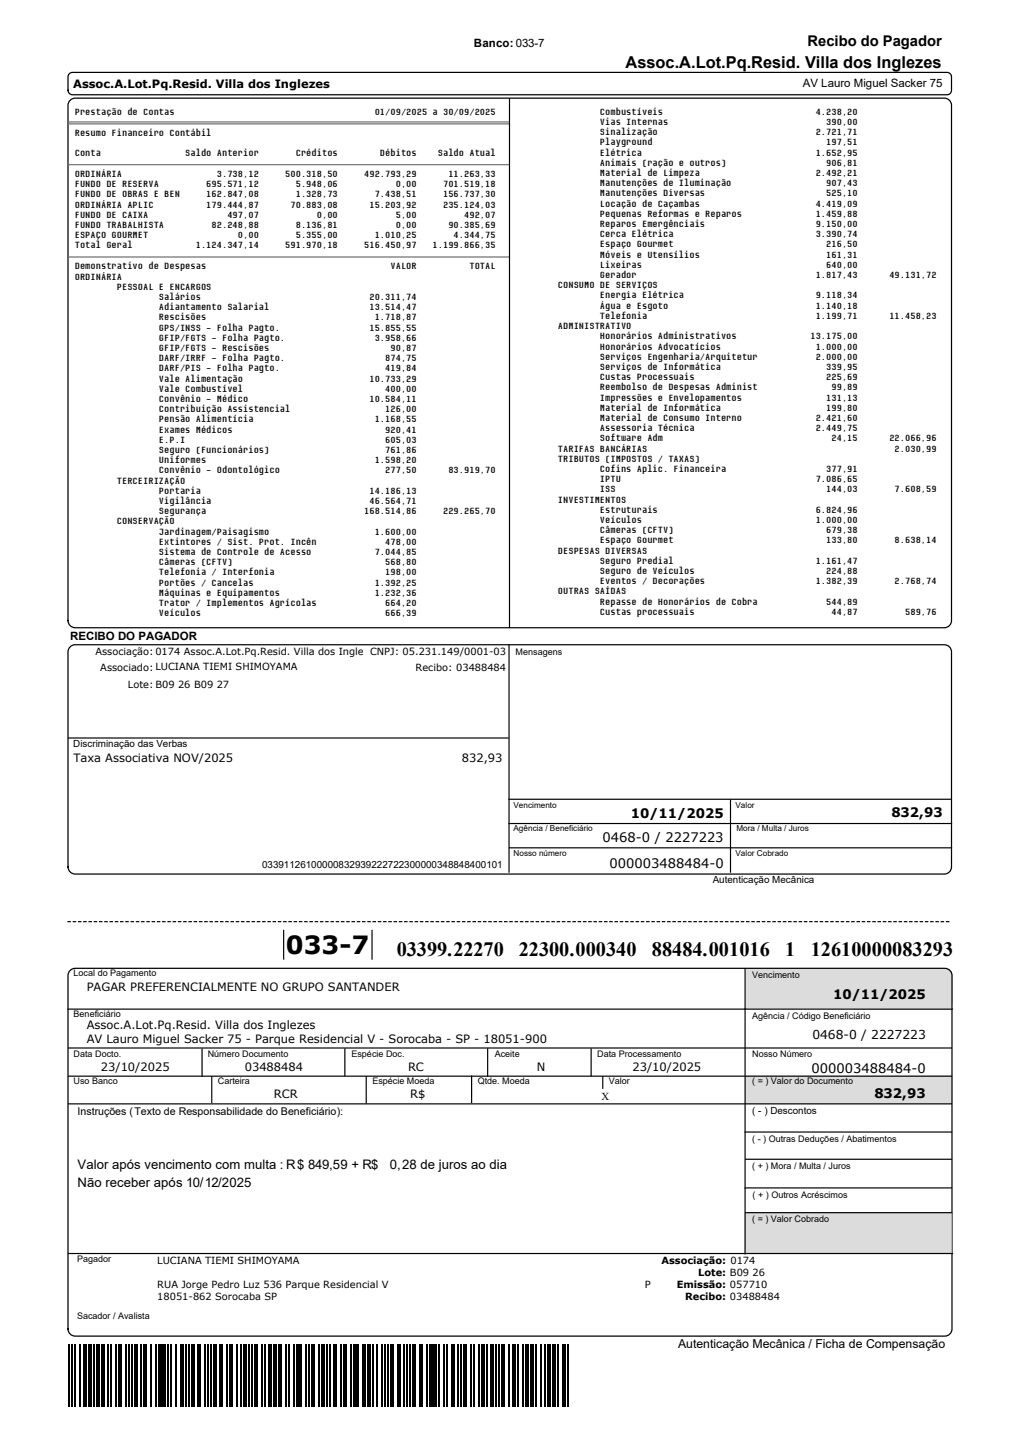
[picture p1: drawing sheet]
<svg xmlns="http://www.w3.org/2000/svg" width="210mm" height="297mm" viewBox="0 0 210 297" stroke-linecap="round" stroke-linejoin="round" font-family="sans-serif">
<defs><g id="words">
<text font-size="5.2" x="58.9" y="196.3">033-7</text>
<g font-size="4.2">
<text x="81.7" y="196.8">03399.22270</text>
<text x="106.8" y="196.8">22300.000340</text>
<text x="134.2" y="196.8">88484.001016</text>
<text x="161.7" y="196.8">1</text>
<text x="166.9" y="196.8">12610000083293</text>
</g>
<text font-size="3.4" x="128.8" y="14">Assoc.A.Lot.Pq.Resid. Villa dos Inglezes</text>
<text font-size="3" x="166.3" y="9.6">Recibo do Pagador</text>
<g font-size="2.7">
<text x="124.1" y="173.3">0468-0 / 2227223</text>
<text x="129.9" y="168.3">10/11/2025</text>
<text x="183.5" y="168.2">832,93</text>
<text x="125.5" y="178.7">000003488484-0</text>
<text x="171.5" y="205.6">10/11/2025</text>
<text x="167.1" y="220.8">000003488484-0</text>
<text x="180" y="225.9">832,93</text>
<text x="16" y="240.6">Valor após vencimento com multa : R$ 849,59 + R$</text>
<text x="16" y="244.2">Não receber após 10/12/2025</text>
<text x="80.2" y="240.6">0,28 de juros ao dia</text>
</g>
<g font-size="2.5">
<text x="167.2" y="213.9">0468-0 / 2227223</text>
<text x="139.6" y="277.4">Autenticação Mecânica / Ficha de Compensação</text>
</g>
<g font-size="2.4">
<text x="97.6" y="9.6">Banco: 033-7</text>
<text x="165.3" y="17.9">AV Lauro Miguel Sacker 75</text>
<text x="15" y="18.1">Assoc.A.Lot.Pq.Resid. Villa dos Inglezes</text>
<text x="14.4" y="131.7">RECIBO DO PAGADOR</text>
<text x="15.1" y="156.9">Taxa Associativa NOV/2025</text>
<text x="95.1" y="156.9">832,93</text>
<text x="17.9" y="204">PAGAR PREFERENCIALMENTE NO GRUPO SANTANDER</text>
<text x="17.9" y="211.8">Assoc.A.Lot.Pq.Resid. Villa dos Inglezes</text>
<text x="17.9" y="214.6">AV Lauro Miguel Sacker 75 - Parque Residencial V - Sorocaba - SP - 18051-900</text>
<text x="20.8" y="220.5">23/10/2025</text>
<text x="50.4" y="220.5">03488484</text>
<text x="84" y="220.5">RC</text>
<text x="110.5" y="220.5">N</text>
<text x="130.2" y="220.5">23/10/2025</text>
<text x="56.4" y="226.1">RCR</text>
<text x="84.4" y="226.1">R$</text>
</g>
<g font-size="2.2">
<text x="123.8" y="226.4">X</text>
<text x="16" y="229.6">Instruções (Texto de Responsabilidade do Beneficiário):</text>
</g>
<g font-size="2.1">
<text x="15.4" y="23.6">Prestação de Contas</text>
<text x="77.1" y="23.6">01/09/2025 a 30/09/2025</text>
<text x="123.5" y="23.6">Combustíveis</text>
<text x="167.9" y="23.6">4.238,20</text>
<text x="15.4" y="27.9">Resumo Financeiro Contábil</text>
<text x="123.5" y="25.7">Vias Internas</text>
<text x="123.5" y="27.8">Sinalização</text>
<text x="123.5" y="29.9">Playground</text>
<text x="167.9" y="27.8">2.721,71</text>
<text x="170.1" y="25.7">390,00</text>
<text x="170.1" y="29.9">197,51</text>
<text x="15.4" y="32.1">Conta</text>
<text x="38.1" y="32.1">Saldo Anterior</text>
<text x="60.9" y="32.1">Créditos</text>
<text x="78.2" y="32.1">Débitos</text>
<text x="90.1" y="32.1">Saldo Atual</text>
<text x="123.5" y="32">Elétrica</text>
<text x="123.5" y="34.1">Animais (ração e outros)</text>
<text x="167.9" y="32">1.652,95</text>
<text x="170.1" y="34.1">906,81</text>
<text x="15.4" y="36.4">ORDINÁRIA</text>
<text x="15.4" y="38.5">FUNDO DE RESERVA</text>
<text x="15.4" y="40.6">FUNDO DE OBRAS E BEN</text>
<text x="42.5" y="38.5">695.571,12</text>
<text x="42.5" y="40.6">162.847,08</text>
<text x="44.6" y="36.4">3.738,12</text>
<text x="58.7" y="36.4">500.318,50</text>
<text x="60.9" y="38.5">5.948,06</text>
<text x="60.9" y="40.6">1.328,73</text>
<text x="75" y="36.4">492.793,29</text>
<text x="77.1" y="40.6">7.438,51</text>
<text x="81.5" y="38.5">0,00</text>
<text x="91.2" y="38.5">701.519,18</text>
<text x="91.2" y="40.6">156.737,30</text>
<text x="92.3" y="36.4">11.263,33</text>
<text x="123.5" y="36.2">Material de Limpeza</text>
<text x="123.5" y="38.3">Manutenções de Iluminação</text>
<text x="123.5" y="40.4">Manutenções Diversas</text>
<text x="167.9" y="36.2">2.492,21</text>
<text x="170.1" y="38.3">907,43</text>
<text x="170.1" y="40.4">525,10</text>
<text x="15.4" y="42.7">ORDINÁRIA APLIC</text>
<text x="15.4" y="44.8">FUNDO DE CAIXA</text>
<text x="15.4" y="46.9">FUNDO TRABALHISTA</text>
<text x="42.5" y="42.7">179.444,87</text>
<text x="43.6" y="46.9">82.248,88</text>
<text x="46.8" y="44.8">497,07</text>
<text x="59.8" y="42.7">70.883,08</text>
<text x="60.9" y="46.9">8.136,81</text>
<text x="65.2" y="44.8">0,00</text>
<text x="76.1" y="42.7">15.203,92</text>
<text x="81.5" y="44.8">5,00</text>
<text x="81.5" y="46.9">0,00</text>
<text x="91.2" y="42.7">235.124,03</text>
<text x="92.3" y="46.9">90.385,69</text>
<text x="95.6" y="44.8">492,07</text>
<text x="123.5" y="42.5">Locação de Caçambas</text>
<text x="123.5" y="44.6">Pequenas Reformas e Reparos</text>
<text x="123.5" y="46.7">Reparos Emergênciais</text>
<text x="167.9" y="42.5">4.419,09</text>
<text x="167.9" y="44.6">1.459,88</text>
<text x="167.9" y="46.7">9.150,00</text>
<text x="15.4" y="49">ESPAÇO GOURMET</text>
<text x="15.4" y="51.1">Total Geral</text>
<text x="40.3" y="51.1">1.124.347,14</text>
<text x="49" y="49">0,00</text>
<text x="58.7" y="51.1">591.970,18</text>
<text x="60.9" y="49">5.355,00</text>
<text x="75" y="51.1">516.450,97</text>
<text x="77.1" y="49">1.010,25</text>
<text x="89.1" y="51.1">1.199.866,35</text>
<text x="93.4" y="49">4.344,75</text>
<text x="123.5" y="48.8">Cerca Elétrica</text>
<text x="123.5" y="50.9">Espaço Gourmet</text>
<text x="123.5" y="53">Móveis e Utensílios</text>
<text x="167.9" y="48.8">3.390,74</text>
<text x="170.1" y="50.9">216,50</text>
<text x="170.1" y="53">161,31</text>
<text x="15.4" y="55.4">Demonstrativo de Despesas</text>
<text x="15.4" y="57.5">ORDINÁRIA</text>
<text x="24.1" y="59.6">PESSOAL E ENCARGOS</text>
<text x="80.4" y="55.4">VALOR</text>
<text x="96.6" y="55.4">TOTAL</text>
<text x="114.9" y="59.3">CONSUMO DE SERVIÇOS</text>
<text x="123.5" y="55.1">Lixeiras</text>
<text x="123.5" y="57.2">Gerador</text>
<text x="167.9" y="57.2">1.817,43</text>
<text x="170.1" y="55.1">640,00</text>
<text x="183.1" y="57.2">49.131,72</text>
<text x="32.7" y="61.7">Salários</text>
<text x="32.7" y="63.8">Adiantamento Salarial</text>
<text x="32.7" y="65.9">Rescisões</text>
<text x="76.1" y="61.7">20.311,74</text>
<text x="76.1" y="63.8">13.514,47</text>
<text x="77.1" y="65.9">1.718,87</text>
<text x="123.5" y="61.4">Energia Elétrica</text>
<text x="123.5" y="63.5">Água e Esgoto</text>
<text x="123.5" y="65.6">Telefonia</text>
<text x="167.9" y="61.4">9.118,34</text>
<text x="167.9" y="63.5">1.140,18</text>
<text x="167.9" y="65.6">1.199,71</text>
<text x="183.1" y="65.6">11.458,23</text>
<text x="32.7" y="68">GPS/INSS - Folha Pagto.</text>
<text x="32.7" y="70.1">GFIP/FGTS - Folha Pagto.</text>
<text x="76.1" y="68">15.855,55</text>
<text x="77.1" y="70.1">3.958,66</text>
<text x="114.9" y="67.7">ADMINISTRATIVO</text>
<text x="123.5" y="69.8">Honorários Administrativos</text>
<text x="123.5" y="71.9">Honorários Advocatícios</text>
<text x="166.9" y="69.8">13.175,00</text>
<text x="167.9" y="71.9">1.000,00</text>
<text x="32.7" y="72.2">GFIP/FGTS - Rescisões</text>
<text x="32.7" y="74.3">DARF/IRRF - Folha Pagto.</text>
<text x="32.7" y="76.4">DARF/PIS - Folha Pagto.</text>
<text x="79.3" y="74.3">874,75</text>
<text x="79.3" y="76.4">419,84</text>
<text x="80.4" y="72.2">90,87</text>
<text x="123.5" y="74">Serviços Engenharia/Arquitetur</text>
<text x="123.5" y="76.1">Serviços de Informática</text>
<text x="167.9" y="74">2.000,00</text>
<text x="170.1" y="76.1">339,95</text>
<text x="32.7" y="78.5">Vale Alimentação</text>
<text x="32.7" y="80.6">Vale Combustível</text>
<text x="32.7" y="82.7">Convênio - Médico</text>
<text x="76.1" y="78.5">10.733,29</text>
<text x="76.1" y="82.7">10.584,11</text>
<text x="79.3" y="80.6">400,00</text>
<text x="123.5" y="78.2">Custas Processuais</text>
<text x="123.5" y="80.3">Reembolso de Despesas Administ</text>
<text x="123.5" y="82.4">Impressões e Envelopamentos</text>
<text x="170.1" y="78.2">225,69</text>
<text x="170.1" y="82.4">131,13</text>
<text x="171.2" y="80.3">99,89</text>
<text x="32.7" y="84.8">Contribuição Assistencial</text>
<text x="32.7" y="86.9">Pensão Alimentícia</text>
<text x="32.7" y="89">Exames Médicos</text>
<text x="77.1" y="86.9">1.168,55</text>
<text x="79.3" y="84.8">126,00</text>
<text x="79.3" y="89">920,41</text>
<text x="123.5" y="84.5">Material de Informática</text>
<text x="123.5" y="86.6">Material de Consumo Interno</text>
<text x="123.5" y="88.7">Assessoria Técnica</text>
<text x="167.9" y="86.6">2.421,60</text>
<text x="167.9" y="88.7">2.449,75</text>
<text x="170.1" y="84.5">199,80</text>
<text x="32.7" y="91.1">E.P.I</text>
<text x="32.7" y="93.2">Seguro (Funcionários)</text>
<text x="32.7" y="95.3">Uniformes</text>
<text x="77.1" y="95.3">1.598,20</text>
<text x="79.3" y="91.1">605,03</text>
<text x="79.3" y="93.2">761,86</text>
<text x="114.9" y="92.9">TARIFAS BANCÁRIAS</text>
<text x="114.9" y="95">TRIBUTOS (IMPOSTOS / TAXAS)</text>
<text x="123.5" y="90.8">Software Adm</text>
<text x="171.2" y="90.8">24,15</text>
<text x="183.1" y="90.8">22.066,96</text>
<text x="184.2" y="92.9">2.030,99</text>
<text x="24.1" y="99.5">TERCEIRIZAÇÃO</text>
<text x="32.7" y="97.4">Convênio - Odontológico</text>
<text x="32.7" y="101.6">Portaria</text>
<text x="76.1" y="101.6">14.186,13</text>
<text x="79.3" y="97.4">277,50</text>
<text x="92.3" y="97.4">83.919,70</text>
<text x="123.5" y="97.1">Cofins Aplic. Financeira</text>
<text x="123.5" y="99.2">IPTU</text>
<text x="123.5" y="101.3">ISS</text>
<text x="167.9" y="99.2">7.086,65</text>
<text x="170.1" y="97.1">377,91</text>
<text x="170.1" y="101.3">144,03</text>
<text x="184.2" y="101.3">7.608,59</text>
<text x="24.1" y="107.9">CONSERVAÇÃO</text>
<text x="32.7" y="103.7">Vigilância</text>
<text x="32.7" y="105.8">Segurança</text>
<text x="75" y="105.8">168.514,86</text>
<text x="76.1" y="103.7">46.564,71</text>
<text x="91.2" y="105.8">229.265,70</text>
<text x="114.9" y="103.4">INVESTIMENTOS</text>
<text x="123.5" y="105.5">Estruturais</text>
<text x="123.5" y="107.6">Veículos</text>
<text x="167.9" y="105.5">6.824,96</text>
<text x="167.9" y="107.6">1.000,00</text>
<text x="32.7" y="110">Jardinagem/Paisagismo</text>
<text x="32.7" y="112.1">Extintores / Sist. Prot. Incên</text>
<text x="77.1" y="110">1.600,00</text>
<text x="79.3" y="112.1">478,00</text>
<text x="114.9" y="113.9">DESPESAS DIVERSAS</text>
<text x="123.5" y="109.7">Câmeras (CFTV)</text>
<text x="123.5" y="111.8">Espaço Gourmet</text>
<text x="170.1" y="109.7">679,38</text>
<text x="170.1" y="111.8">133,80</text>
<text x="184.2" y="111.8">8.638,14</text>
<text x="32.7" y="114.2">Sistema de Controle de Acesso</text>
<text x="32.7" y="116.3">Câmeras (CFTV)</text>
<text x="32.7" y="118.4">Telefonia / Interfonia</text>
<text x="77.1" y="114.2">7.044,85</text>
<text x="79.3" y="116.3">568,80</text>
<text x="79.3" y="118.4">198,00</text>
<text x="123.5" y="116">Seguro Predial</text>
<text x="123.5" y="118.1">Seguro de Veículos</text>
<text x="167.9" y="116">1.161,47</text>
<text x="170.1" y="118.1">224,88</text>
<text x="32.7" y="120.5">Portões / Cancelas</text>
<text x="32.7" y="122.6">Máquinas e Equipamentos</text>
<text x="32.7" y="124.7">Trator / Implementos Agrícolas</text>
<text x="77.1" y="120.5">1.392,25</text>
<text x="77.1" y="122.6">1.232,36</text>
<text x="79.3" y="124.7">664,20</text>
<text x="114.9" y="122.3">OUTRAS SAÍDAS</text>
<text x="123.5" y="120.2">Eventos / Decorações</text>
<text x="123.5" y="124.4">Repasse de Honorários de Cobra</text>
<text x="167.9" y="120.2">1.382,39</text>
<text x="170.1" y="124.4">544,89</text>
<text x="184.2" y="120.2">2.768,74</text>
<text x="32.7" y="126.8">Veículos</text>
<text x="79.3" y="126.8">666,39</text>
<text x="123.5" y="126.5">Custas processuais</text>
<text x="171.2" y="126.5">44,87</text>
<text x="186.4" y="126.5">589,76</text>
</g>
<g font-size="2">
<text x="19.6" y="134.8">Associação: 0174 Assoc.A.Lot.Pq.Resid. Villa dos Inglezes</text>
<text x="76.2" y="134.8">CNPJ: 05.231.149/0001-03</text>
<text x="20.7" y="138.1">Associado: LUCIANA TIEMI SHIMOYAMA</text>
<text x="26.3" y="141.5">Lote: B09 26 B09 27</text>
<text x="85.6" y="138.1">Recibo: 03488484</text>
<text x="15.1" y="153.7">Discriminação das Verbas</text>
<text x="54" y="178.6">03391126100000832939222722300000348848400101</text>
<text x="146.7" y="181.8">Autenticação Mecânica</text>
<text x="154.9" y="229.3">( - ) Descontos</text>
<text x="32.4" y="260.1">LUCIANA TIEMI SHIMOYAMA</text>
<text x="136.2" y="260.1">Associação: 0174</text>
<text x="143.7" y="262.6">Lote: B09 26</text>
<text x="32.4" y="265">RUA Jorge Pedro Luz 536 Parque Residencial V</text>
<text x="32.4" y="267.5">18051-862 Sorocaba SP</text>
<text x="132.8" y="265.1">P</text>
<text x="139.3" y="265.1">Emissão: 057710</text>
<text x="141.1" y="267.5">Recibo: 03488484</text>
</g>
<g font-size="1.9">
<text x="106.2" y="134.8">Mensagens</text>
<text x="15.2" y="201">Local do Pagamento</text>
<text x="154.9" y="201.4">Vencimento</text>
<text x="15.2" y="209.3">Beneficiário</text>
<text x="154.9" y="209.7">Agência / Código Beneficiário</text>
<text x="15.2" y="217.5">Data Docto.</text>
<text x="42.8" y="217.5">Número Documento</text>
<text x="72.4" y="217.5">Espécie Doc.</text>
<text x="101.9" y="217.5">Aceite</text>
<text x="123" y="217.5">Data Processamento</text>
<text x="154.9" y="217.5">Nosso Número</text>
<text x="15.2" y="223.1">Uso Banco</text>
<text x="44.9" y="223.1">Carteira</text>
<text x="76.7" y="223.1">Espécie Moeda</text>
<text x="98.4" y="223.1">Qtde. Moeda</text>
<text x="125.4" y="223.1">Valor</text>
<text x="154.9" y="223.1">( = ) Valor do Documento</text>
<text x="154.9" y="235">( - ) Outras Deduções / Abatimentos</text>
<text x="154.9" y="240.6">( + ) Mora / Multa / Juros</text>
<text x="154.9" y="251.6">( = ) Valor Cobrado</text>
<text x="155" y="246.6">( + ) Outros Acréscimos</text>
<text x="15.9" y="259.8">Pagador</text>
<text x="15.9" y="271.6">Sacador / Avalista</text>
</g>
<g font-size="1.7">
<text x="105.7" y="166.2">Vencimento</text>
<text x="151.4" y="166.2">Valor</text>
<text x="105.7" y="171">Agência / Beneficiário</text>
<text x="151.6" y="171">Mora / Multa / Juros</text>
<text x="105.7" y="176.2">Nosso número</text>
<text x="151.4" y="176.1">Valor Cobrado</text>
</g>
</g></defs>
<path d="M14.3 15.2l.6-.3h180.1a.92 .92 0 0 1 .9 .9v2.8a.92 .92 0 0 1-.9 .9h-180.1a.92 .92 0 0 1-.9-.9v-2.8zM14.6 20.5l.9-.3h178.9a1.48 1.48 0 0 1 1.5 1.5v106a1.48 1.48 0 0 1-1.5 1.5h-178.9a1.48 1.48 0 0 1-1.5-1.5v-106l.1-.5zM14.6 133l.9-.3h178.9a1.48 1.48 0 0 1 1.5 1.5v44.2a1.48 1.48 0 0 1-1.5 1.5h-178.9a1.48 1.48 0 0 1-1.5-1.5v-44.2l.1-.5zM14.6 199.6l.9-.3h179a1.48 1.48 0 0 1 1.5 1.5v72.7a1.48 1.48 0 0 1-1.5 1.5h-179a1.48 1.48 0 0 1-1.5-1.5v-72.7l.1-.5z" fill="none" stroke="#000" stroke-width=".25"/>
<g fill="#dcdcdc" stroke="#dcdcdc" stroke-width=".25">
<path d="M153.6 221.5h42.3v5.6h-42.3z"/>
<path d="M176 203.2h19.8v4.5h-19.8z"/>
<path d="M153.7 199.5h27.9v8h-27.9z"/>
<path d="M181 199.9l.7-.4 .4-.1h12.4a1.62 1.62 0 0 1 1.6 1.6v4.9a1.62 1.62 0 0 1-1.6 1.6h-12.4a1.62 1.62 0 0 1-1.6-1.6v-4.9l.1-.4z"/>
<path d="M153.4 249.7h42.4v8.1h-42.4z"/>
</g>
<g fill="none" stroke="#000" stroke-width=".26">
<path d="M14.2 276.7v12.9M14.8 276.7v12.9M15.4 276.7v12.9M16.4 276.7v12.9M19.3 276.7v12.9M22.3 276.7v12.9M22.9 276.7v12.9M23.9 276.7v12.9M25.9 276.7v12.9M26.5 276.7v12.9M27.1 276.7v12.9M29.1 276.7v12.9"/>
<path d="M31.1 276.7v12.9M32.1 276.7v12.9M34.6 276.7v12.9M35.3 276.7v12.9M36.2 276.7v12.9M38.2 276.7v12.9M38.8 276.7v12.9M42.2 276.7v12.9M42.8 276.7v12.9M43.4 276.7v12.9M46.7 276.7v12.9M48.7 276.7v12.9"/>
<path d="M49.7 276.7v12.9M51.3 276.7v12.9M51.9 276.7v12.9M53.9 276.7v12.9M54.5 276.7v12.9M58.8 276.7v12.9M59.5 276.7v12.9M60.4 276.7v12.9M61.1 276.7v12.9M63 276.7v12.9M63.6 276.7v12.9M65.6 276.7v12.9"/>
<path d="M67.2 276.7v12.9M67.8 276.7v12.9M70.2 276.7v12.9M72.2 276.7v12.9M72.8 276.7v12.9M76.7 276.7v12.9M77.7 276.7v12.9M78.7 276.7v12.9M79.3 276.7v12.9M79.9 276.7v12.9M83.3 276.7v12.9M83.9 276.7v12.9"/>
<path d="M84.5 276.7v12.9M87.8 276.7v12.9M90.4 276.7v12.9M91.4 276.7v12.9M92 276.7v12.9M94.4 276.7v12.9M95 276.7v12.9M97 276.7v12.9M97.6 276.7v12.9M98.6 276.7v12.9M100.2 276.7v12.9M102.2 276.7v12.9"/>
<path d="M102.8 276.7v12.9M104.8 276.7v12.9M106.7 276.7v12.9M107.7 276.7v12.9M110.3 276.7v12.9M111.3 276.7v12.9M112.3 276.7v12.9M114.9 276.7v12.9M116.8 276.7v12.9"/>
</g>
<g fill="#000">
<path d="M17.2 276.7h.7v12.9h-.7zM18.2 276.7h.7v12.9h-.7zM19.8 276.7h.7v12.9h-.7zM20.8 276.7h.6v12.9h-.6zM24.4 276.7h.6v12.9h-.6zM27.6 276.7h.6v12.9h-.6zM29.6 276.7h.6v12.9h-.6zM32.5 276.7h.7v12.9h-.7zM33.5 276.7h.7v12.9h-.7zM37.1 276.7h.6v12.9h-.6zM39.3 276.7h.7v12.9h-.7zM40.7 276.7h.6v12.9h-.6z"/>
<path d="M43.9 276.7h.6v12.9h-.6zM45.3 276.7h.6v12.9h-.6zM47.2 276.7h.7v12.9h-.7zM50.2 276.7h.6v12.9h-.6zM52.4 276.7h.6v12.9h-.6zM55.4 276.7h.6v12.9h-.6zM56.4 276.7h.6v12.9h-.6zM57.3 276.7h.7v12.9h-.7zM61.5 276.7h.7v12.9h-.7zM64.1 276.7h.7v12.9h-.7zM66.1 276.7h.6v12.9h-.6zM68.7 276.7h.6v12.9h-.6z"/>
<path d="M70.7 276.7h.6v12.9h-.6zM73.3 276.7h.6v12.9h-.6zM74.6 276.7h.7v12.9h-.7zM75.6 276.7h.6v12.9h-.6zM80.4 276.7h.7v12.9h-.7zM81.8 276.7h.6v12.9h-.6zM85 276.7h.6v12.9h-.6zM86.4 276.7h.6v12.9h-.6zM88.3 276.7h.7v12.9h-.7zM89.3 276.7h.6v12.9h-.6zM92.9 276.7h.6v12.9h-.6zM95.5 276.7h.6v12.9h-.6z"/>
<path d="M99.1 276.7h.6v12.9h-.6zM101 276.7h.7v12.9h-.7zM103.3 276.7h.6v12.9h-.6zM105.6 276.7h.6v12.9h-.6zM108.2 276.7h.6v12.9h-.6zM109.2 276.7h.6v12.9h-.6zM112.8 276.7h.6v12.9h-.6zM113.8 276.7h.6v12.9h-.6zM115.7 276.7h.7v12.9h-.7z"/>
</g>
<path d="M14.1 25.1h90.7M14.1 25.5h90.7M14.1 33.9h90.7M14.1 52.9h90.7" fill="none" stroke="#696969" stroke-width=".24"/>
<g fill="none" stroke="#000" stroke-width=".24">
<path d="M104.9 20.3v108.8M104.8 132.8v46.7M14.1 151.9h90.5M104.8 169.5h91.1M104.8 164.5h91M104.9 174.5h91M150.4 164.7v14.8M58.4 191.5v5.9M76.6 191.5v5.9M153.4 199.4v58.7M14 207.7h182.1M14.1 215.7h181.8"/>
<path d="M41.6 215.9v5.6M71 215.9v5.5M100.4 215.9v5.6M121.7 215.9v5.5M14.1 227.2h181.8M14.1 221.5h181.8M43.6 221.6v5.3M75.4 221.6v5.4M97.1 221.5v5.4M124.1 221.6v2.4M153.4 233h42.5M153.5 238.6h42.4"/>
<path d="M14.1 258h182M153.4 244.5h42.5M153.5 249.6h42.4"/>
</g>
<path d="M14 189.7h181.6" fill="none" stroke="#000" stroke-width=".24" stroke-dasharray=".5 .6"/>
<use href="#words"/>
</svg>
